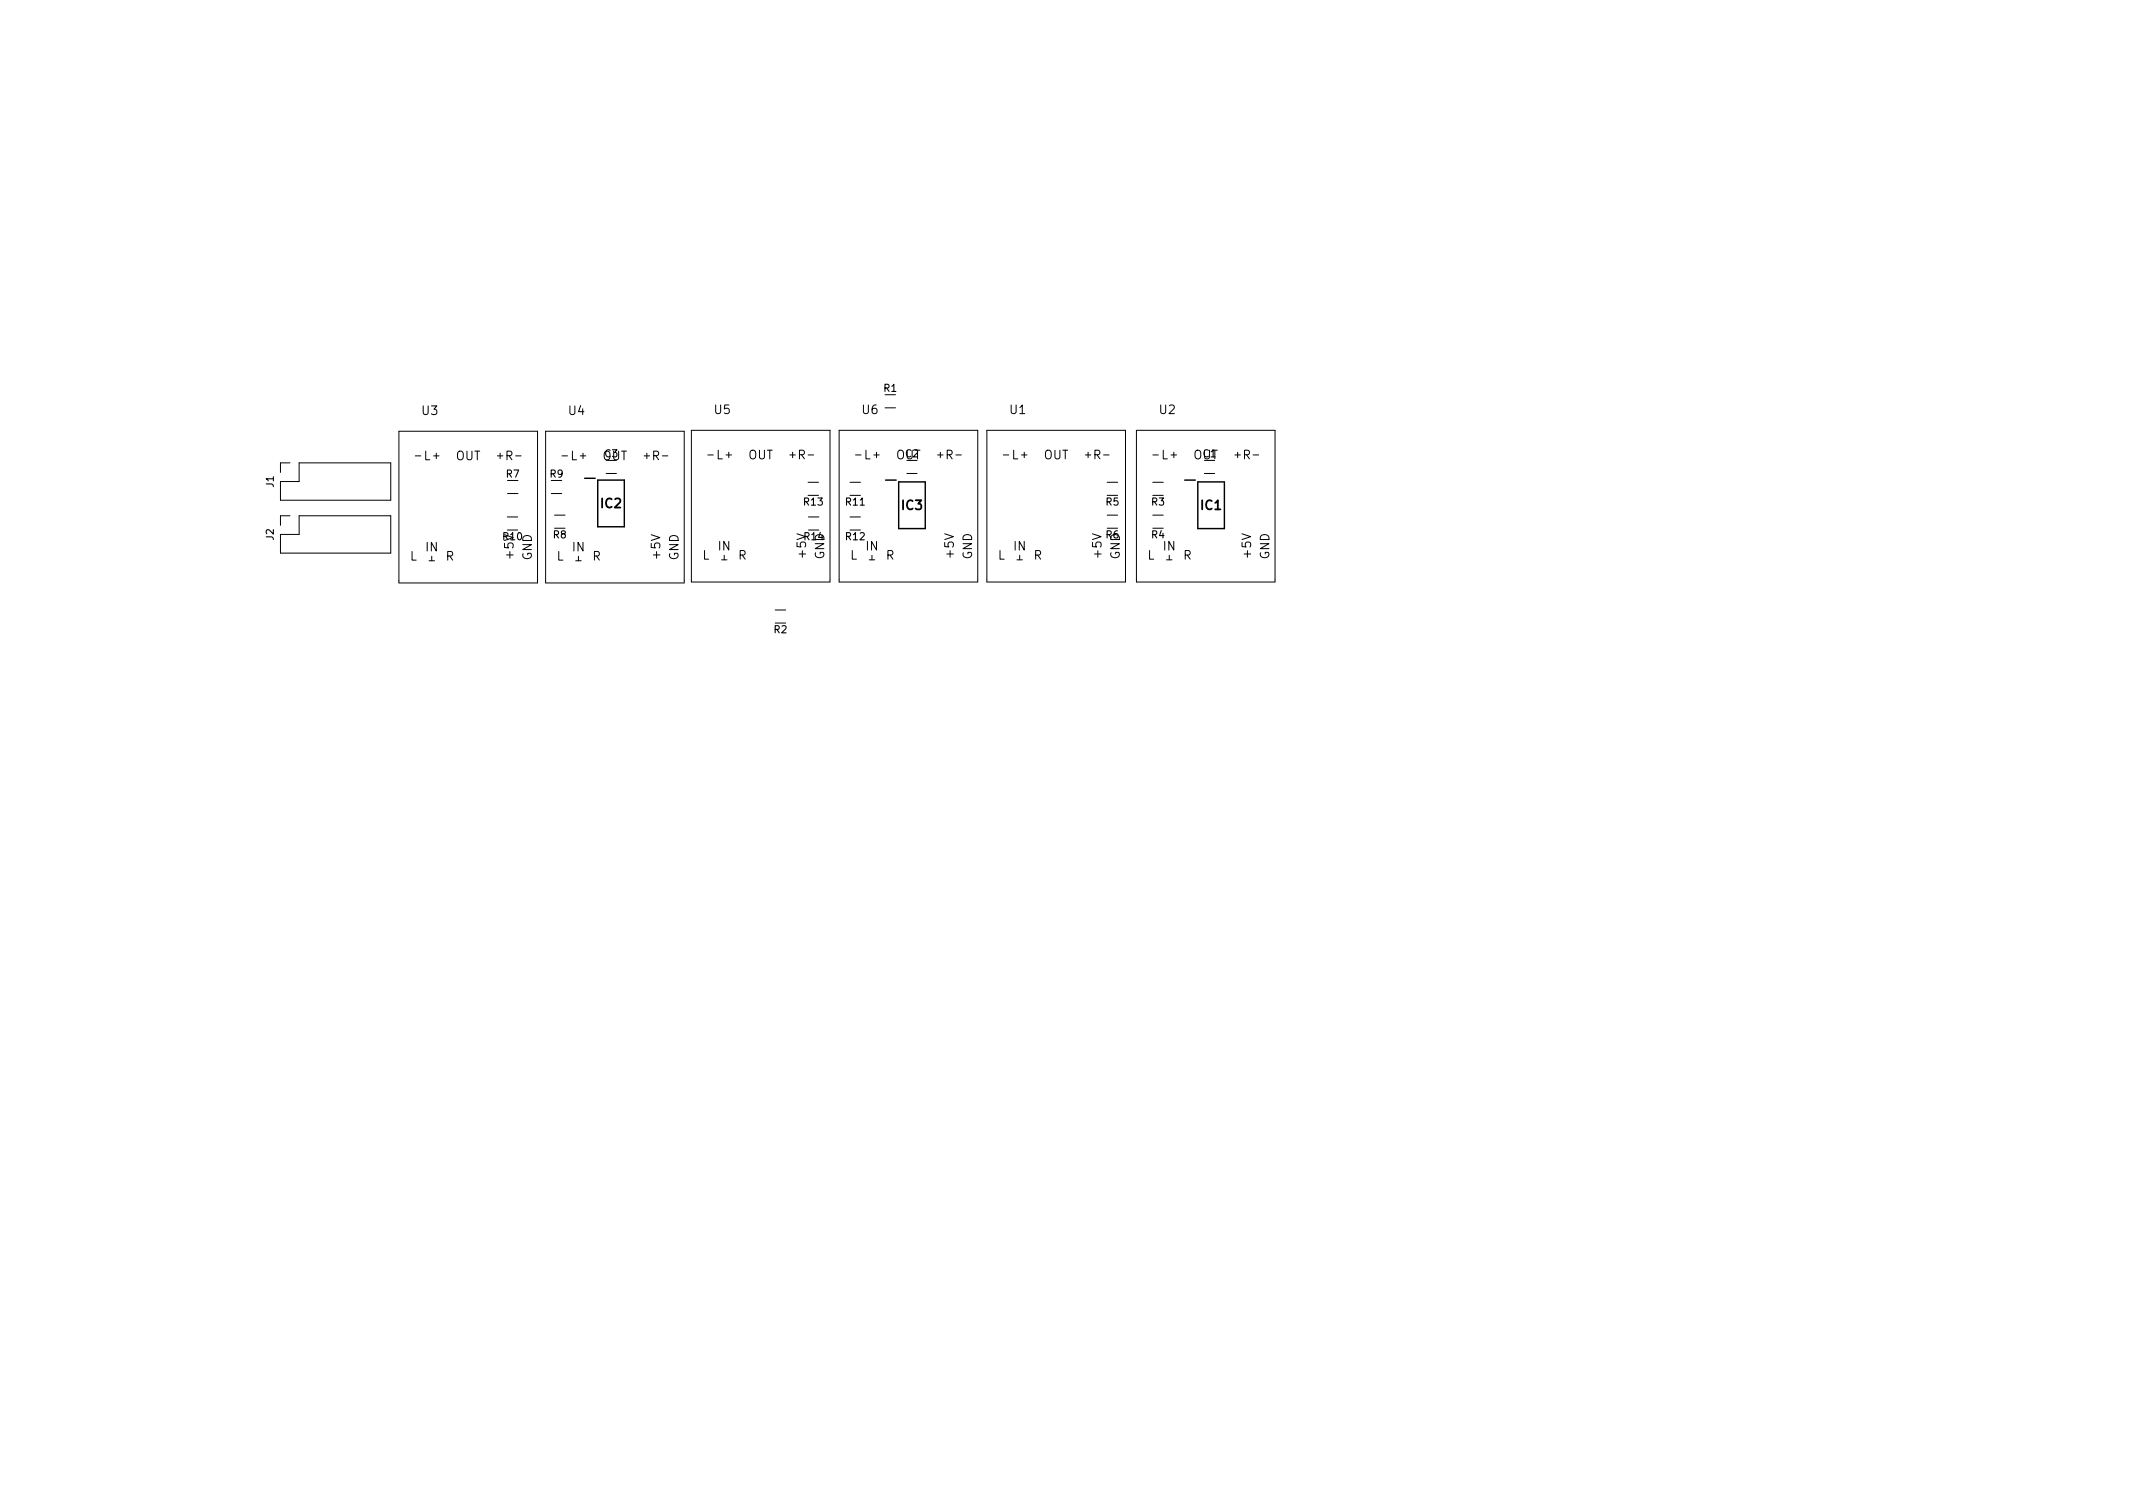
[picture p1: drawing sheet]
<svg xmlns="http://www.w3.org/2000/svg" width="297mm" height="210mm" viewBox="0 0 297 210" stroke-linecap="round" stroke-linejoin="round" font-family="sans-serif">
<defs><g id="words">
<g font-size="1.8">
<text x="83.7" y="70.7">IC2</text>
<text x="125.6" y="71">IC3</text>
<text x="167.3" y="71">IC1</text>
</g>
<g font-size="1.7">
<text x="58.8" y="57.8">U3</text>
<text x="79.2" y="57.8">U4</text>
<text x="99.5" y="57.7">U5</text>
<text x="120.1" y="57.7">U6</text>
<text x="140.7" y="57.7">U1</text>
<text x="161.5" y="57.7">U2</text>
<text x="59" y="64.1">L</text>
<text x="63.4" y="64.1">OUT</text>
<text x="70.3" y="64.1">R</text>
<text x="79.4" y="64.1">L</text>
<text x="83.9" y="64.1">OUT</text>
<text x="90.7" y="64.1">R</text>
<text x="99.7" y="64">L</text>
<text x="104.2" y="64">OUT</text>
<text x="111" y="64">R</text>
<text x="120.3" y="64">L</text>
<text x="131.6" y="64">R</text>
<text x="140.9" y="64">L</text>
<text x="145.3" y="64">OUT</text>
<text x="152.2" y="64">R</text>
<text x="161.7" y="64">L</text>
<text x="173" y="64">R</text>
<text x="59.3" y="76.8">IN</text>
<text x="79.7" y="76.8">IN</text>
<text x="97.8" y="77.9">L</text>
<text x="100" y="76.7">IN</text>
<text x="102.8" y="77.9">R</text>
<text x="112.3" y="78" transform="rotate(-90 112.3 78)">+5V</text>
<text x="114.8" y="78" transform="rotate(-90 114.8 78)">GND</text>
<text x="118.4" y="77.9">L</text>
<text x="120.6" y="76.7">IN</text>
<text x="123.4" y="77.9">R</text>
<text x="132.8" y="78" transform="rotate(-90 132.8 78)">+5V</text>
<text x="135.4" y="78" transform="rotate(-90 135.4 78)">GND</text>
<text x="138.9" y="77.9">L</text>
<text x="141.2" y="76.7">IN</text>
<text x="143.9" y="77.9">R</text>
<text x="153.4" y="78" transform="rotate(-90 153.4 78)">+5V</text>
<text x="155.9" y="78" transform="rotate(-90 155.9 78)">GND</text>
<text x="159.8" y="77.9">L</text>
<text x="162" y="76.7">IN</text>
<text x="164.8" y="77.9">R</text>
<text x="174.2" y="78" transform="rotate(-90 174.2 78)">+5V</text>
<text x="176.8" y="78" transform="rotate(-90 176.8 78)">GND</text>
<text x="57.1" y="78.1">L</text>
<text x="62.1" y="78.1">R</text>
<text x="71.5" y="78.1" transform="rotate(-90 71.5 78.1)">+5V</text>
<text x="74.1" y="78.1" transform="rotate(-90 74.1 78.1)">GND</text>
<text x="77.5" y="78.1">L</text>
<text x="82.5" y="78.1">R</text>
<text x="92" y="78.1" transform="rotate(-90 92 78.1)">+5V</text>
<text x="94.5" y="78.1" transform="rotate(-90 94.5 78.1)">GND</text>
</g>
<g font-size="1.4">
<text x="123.1" y="54.6">R1</text>
<text x="84.2" y="63.7">C3</text>
<text x="126.1" y="63.7">C2</text>
<text x="167.6" y="63.7">C1</text>
<text x="38.1" y="67.8" transform="rotate(-90 38.1 67.8)">J1</text>
<text x="70.5" y="66.5">R7</text>
<text x="76.6" y="66.5">R9</text>
<text x="112" y="70.4">R13</text>
<text x="117.8" y="70.4">R11</text>
<text x="154" y="70.4">R5</text>
<text x="160.4" y="70.4">R3</text>
<text x="38.1" y="75.2" transform="rotate(-90 38.1 75.2)">J2</text>
<text x="70.1" y="75.2">R10</text>
<text x="77.1" y="75">R8</text>
<text x="112" y="75.2">R14</text>
<text x="117.8" y="75.2">R12</text>
<text x="154" y="75">R6</text>
<text x="160.4" y="75">R4</text>
<text x="107.8" y="88.2">R2</text>
</g>
</g></defs>
<path d="M81.4 66.6h1.5M83.2 66.8h3.7v6.5h-3.7zM123.3 66.9h1.5M125.2 67.1h3.6v6.5h-3.6zM165 66.9h1.5M166.8 67.1h3.7v6.5h-3.7z" fill="none" stroke="#000" stroke-width=".2"/>
<g fill="none" stroke="#000" stroke-width=".14">
<path d="M123.3 56.8h1.4M40.4 64.5h-1.3v1.3M40.4 71.8h-1.3v1.3M41.7 64.5h12.7v5.2h-15.3v-2.6h2.6zM41.7 71.8h12.7v5.2h-15.3v-2.6h2.6zM57.8 63.5h.8M59.7 78.1h.8M60.1 77.4v.7M60.4 63.5h.7M60.8 63.1v.8M69.3 63.5h.7M69.6 63.1v.8"/>
<path d="M70.6 72h1.5M70.7 68.7h1.4M71.8 63.5h.8M76.8 68.7h1.4M77.2 71.7h1.5M78.3 63.5h.7M80.2 78.1h.7M80.6 77.4v.7M80.8 63.5h.8M81.2 63.1v.8M84.4 65.9h1.4M89.7 63.5h.8"/>
<path d="M90.1 63.1v.8M90.7 74.5l1.2 .4-1.2 .4M92.2 63.5h.8M98.6 63.3h.7M100.5 78h.7M100.9 77.3v.7M101.1 63.3h.8M101.5 63v.7M110 63.3h.8M110.4 63v.7M111 74.3l1.2 .4-1.2 .4M112.5 67.2h1.5"/>
<path d="M112.5 63.3h.8M112.6 72h1.4M118.4 67.2h1.4M118.4 72h1.4M119.1 63.3h.8M121 78h.8M121.4 77.3v.7M121.7 63.3h.7M122.1 63v.7M125.1 62.9a.4 .4 0 0 1 .4-.2 .4 .4 0 0 1 .3 .4v.4a.4 .4 0 0 1-.4 .4 .4 .4 0 0 1-.4-.4zM126.3 65.9h1.4M130.6 63.3h.7"/>
<path d="M131 63v.7M131.6 74.3l1.2 .4-1.2 .4M133.1 63.3h.8M139.7 63.3h.8M141.6 78h.8M142 77.3v.7M142.3 63.3h.7M142.6 63v.7M151.1 63.3h.8M151.5 63v.7M152.1 74.3l1.2 .4-1.2 .4M153.7 63.3h.7"/>
<path d="M154.2 67.2h1.4M154.2 71.7h1.4M160.5 67.2h1.5M160.5 71.7h1.5M160.5 63.3h.8M162.4 78h.8M162.8 77.3v.7M163.1 63.3h.7M163.5 63v.7M166.5 62.9a.4 .4 0 0 1 .4-.2 .4 .4 0 0 1 .3 .4v.4a.4 .4 0 0 1-.4 .4 .4 .4 0 0 1-.4-.4zM167.7 65.9h1.5M172 63.3h.7"/>
<path d="M172.4 63v.7M173 74.3l1.2 .4-1.2 .4M174.5 63.3h.8M55.5 81.2h19.3M55.6 81.2v-21.2h19.3v21.2M76 81.2h19.3M76 81.2v-21.2h19.3v21.2M96.3 81v-21.1h19.3v21.1h-19.3M108 84.9h1.4M116.9 81v-21.1h19.3v21.1h-19.4M137.4 81v-21.1h19.3v21.1h-19.3M158.3 81v-21.1h19.3v21.1h-19.4"/>
</g>
<use href="#words"/>
</svg>
